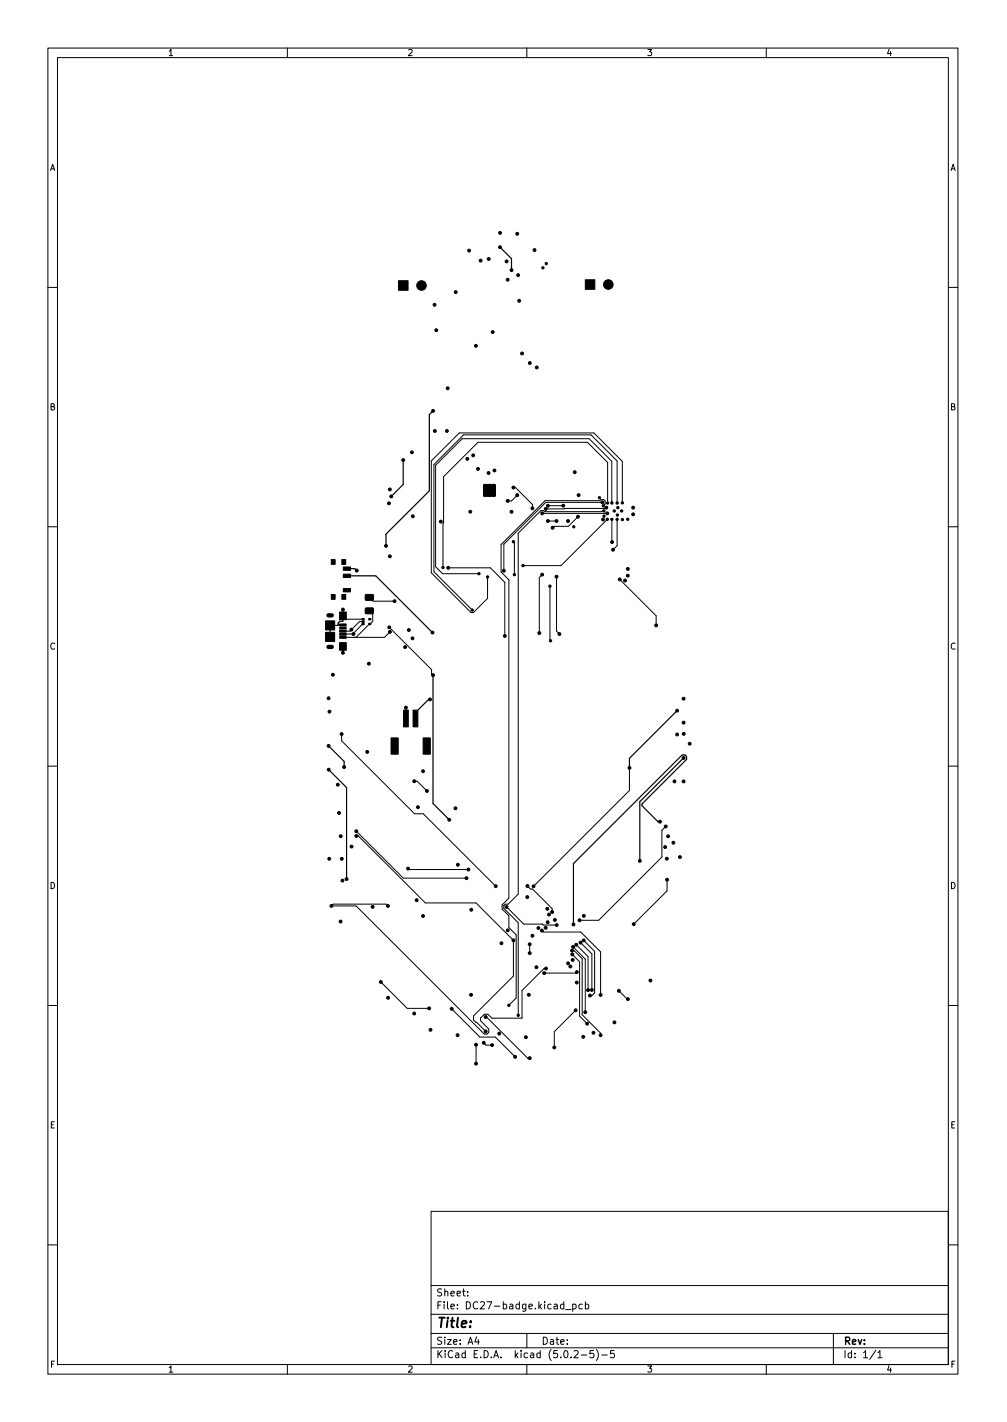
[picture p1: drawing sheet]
<svg xmlns="http://www.w3.org/2000/svg" width="210mm" height="297mm" viewBox="0 0 210 297" stroke-linecap="round" stroke-linejoin="round" font-family="sans-serif">
<defs><g id="words">
<text font-size="2.8" x="91" y="277.3">Title:</text>
<g font-size="2.1">
<text x="91" y="273.5">File: DC27-badge.kicad_pcb</text>
<text x="91" y="270.8">Sheet:</text>
<text x="91" y="280.9">Size: A4</text>
<text x="113" y="280.9">Date:</text>
<text x="176" y="280.9">Rev:</text>
<text x="91" y="283.7">KiCad E.D.A. kicad (5.0.2-5)-5</text>
<text x="176" y="283.7">Id: 1/1</text>
</g>
<g font-size="1.8">
<text x="35" y="11.7">1</text>
<text x="85" y="11.7">2</text>
<text x="135" y="11.7">3</text>
<text x="185" y="11.7">4</text>
<text x="10.3" y="35.7">A</text>
<text x="198.4" y="35.7">A</text>
<text x="10.3" y="85.7">B</text>
<text x="198.4" y="85.7">B</text>
<text x="10.3" y="135.7">C</text>
<text x="198.4" y="135.7">C</text>
<text x="10.3" y="185.7">D</text>
<text x="198.4" y="185.7">D</text>
<text x="10.4" y="235.7">E</text>
<text x="198.4" y="235.7">E</text>
<text x="10.4" y="285.7">F</text>
<text x="35" y="286.7">1</text>
<text x="85" y="286.7">2</text>
<text x="135" y="286.7">3</text>
<text x="185" y="286.7">4</text>
<text x="198.5" y="285.7">F</text>
</g>
</g></defs>
<g fill="none" stroke="#000" stroke-width=".21">
<path d="M10 10h190v277h-190zM12 12h186v273h-186zM60 10v2M110 10v2M160 10v2M10 60h2M198 60h2M10 110h2M93.6 118.6h8.8l3 3v11.2M107.2 113.2l.2 .2v6.6M107.2 101.8h.4l3.6 3.6v.8M108 103.4l-1.2 1.2h-.8"/>
<path d="M113.6 107.2h.1M114.4 105.6h3.2M114.4 108.8h1.8M120.7 107.9l-2 2h-3l-.3 .3M125.8 104.9h-11.8l-8.8 8.8v5.5M126 105.6l.3-.3v-.6l-.3-.3h-.5l-.2 .2h-11.5l-9.2 9.2v5.7l1.6 1.6v66.5l-1.4 1.4v.9l1.4 1.4v2.5l1.6 1.5v13.2l-1.6 1.5M126.1 106.7h-.3l-.2 .2h-11.9l-.2-.2h-.6l-4.7 4.7v75.4l-2.1 2.1h-.6l-.3 .3v.5l3 3v19.4M126.4 107.2h.1M126.6 106l-.2 .2-12.4 .1M126.8 107.2h-13.6M126.8 108.5l-9.7 9.7h-7.9M126.9 105.1v-8.5l-4.3-4.2h-22.8l-7.2 7.2-.1 19"/>
<path d="M127.7 105.1v-8.7l-4.7-4.8h-26.5l-5.5 5.6v21.2l1.4 1.4h7.6M127.7 104.7l.1 .1M127.8 108.5v4.7M128.8 105.1v-8.8l-5.4-5.5h-26.6l-6.2 6.2v22.4l8 8M128.8 108.5v5.5l-.8 .8M129.9 105v-8.6l-5.9-6h-28.1l-5.9 5.9v23.3l8.4 8.4h.4l3-3v-4.5M198 110h2M70.6 130.5l-1.7 .1M71.6 133.1h.1M71.6 128.6l.7 .7h3.5M71.6 132.5h.1M75.8 129.8h-.7l-2 2h-1.5"/>
<path d="M75.8 130.3l-2 2v.1l-2.2 .1M77.1 124.8l.8 .8h4.5M77.1 127.6l.7 .7v1.5l-3.5 3.3M81.3 131l8.8 8.9v.8l.3 .3M81.4 132l-1.1 1.1h-8.7M113.2 120l-.6 .6v11.6M114.8 122.4v11.3l.1 .1M116.2 120.5v11.3l.6 .6M129.4 121l7.6 7.6v2M71.3 153.3v1.5l15.3 15.2h1.8l15.1 15.1M10 160h2M74.4 174.6h.4l14 14h10.6l7.8 7.8v7.5l-8.3 8.3v.9l2.5 2.3"/>
<path d="M74.4 173.6l9.8 9.8h13.2M86.5 163.2h.6l2 2M131.4 160.4v4.7l-20 20M139 172.6l-.8 .8v5.6l-13.2 13.2h-4M198 160h2M81 189.2l-.4-.3h-11l-.4 .3h5.1l26.8 26.8h.6l.3-.4v-.7l-1.7-1.7v-.5l.8-.8h.8l.8 .8 6.3-.1v-5.7l4.6-4.6h.4M85.2 181.4l.2 .2h12.4M105.8 189.5l3.6 3.5h3.8l.2 .2h2.8M110.1 185.1l.7 .6h.4l4.1 4.1v.7M110.6 199.1h.1M110.6 197.2v1.9M113.1 194.4l.3 .3h7.9l4.1 4.1v9"/>
<path d="M113.9 193.8h.3M119.4 198.6h.5l1.7 1.7v11.7l3.8 3.8v.4M119.5 199.4l1.5 1.5v11.4l1.6 1.5M119.7 197.8l2.5 2.5v11.1M120.3 197.6v-.3l2.5 2.5v7M121.2 196.9l2.4 2.4v7.5M121.9 196.4l2.3 2.3v8.7l-.6 .6h-.4M139.3 183.8v2.3l-7 6.9M10 210h2M79.5 205.1l5.5 5.5h4.6M94.3 210.7l5.9 5.9h3.2l4.2 4.2M99.4 218.2v4"/>
<path d="M101 217.8l.5 .5h1.3M101.4 212.4h.2l8.6 8.6h.4M120.2 211l-4.5 4.5v3.3M120.4 203.1l-.2 .2h-6.6M129.2 207l1.9 1.7M198 210h2M90 253h108v32h-108zM10 260h2M90 278.5h108M90 274.5h108M90 268.5h108M97.7 270.6v.1"/>
<path d="M97.7 269.8v.1M99.5 279.2l-.3 1.1h.9M99.9 279.8v1M110 278.5v3M118.1 273.6h1.1M119.6 272.5l.4-.1 .3 .3-.1 .6h-.6M119.6 272.4v1.5M121.6 272.5l-.4-.1-.3 .3 .1 .6h.6M122.2 272.5l.5-.1 .2 .3-.1 .6h-.6M122.2 271.9v1.5M174 278.5v6.5M198 260h2"/>
<path d="M60 285v2M90 281.5h108M110 285v2M119.9 282.3l.5-.2 .3 .4-.9 1.1h.9M121.4 283h1.1M123.9 282.1h-.7v.7l.2-.1 .5 .1 .1 .2-.1 .5-.2 .1-.5-.1M124.5 281.9a1.72 1.72 0 0 1 0 2.3M125.7 283h1.1M128.2 282.1h-.7l-.1 .7 .3-.1 .5 .1 .1 .2-.1 .5-.2 .1-.6-.1M160 285v2M182.9 282l-1.3 2M183.3 282.5l.4-.4v1.5"/>
<path d="M183.3 283.6h.9"/>
</g>
<g fill="#000" stroke="#000" stroke-width=".21">
<path d="M83.2 58.6h2v2h-2zM122.2 58.4h2v2h-2zM69.2 116.9h.8v1h-.8zM71.4 116.9h.8v1h-.8zM71.7 118.4h1.5v.7h-1.5zM101 101.3h2.4v2.3h-2.4zM68 132.1h1.9v1.9h-1.9zM68 129.7h1.9v1.9h-1.9zM69.2 124.2h.8v1h-.8zM70.9 134.2h1.4v1.6h-1.4zM70.9 127.8h1.4v1.6h-1.4zM70.9 132.9h1.4v.4h-1.4z"/>
<path d="M70.9 132.3h1.4v.4h-1.4zM70.9 131.6h1.4v.4h-1.4zM70.9 131h1.4v.4h-1.4zM70.9 130.3h1.4v.4h-1.4zM71.4 124.2h.8v1h-.8zM71.7 122.9h1.5v.7h-1.5zM71.7 119.9h1.5v.7h-1.5zM75.6 129.7h.4v.3h-.4zM75.6 129.2h.4v.3h-.4zM75.6 130.2h.4v.3h-.4zM77 129.2h.4v.3h-.4zM77 130.2h.4v.3h-.4z"/>
<path d="M76.3 127h1.6l.1 1.1-1.6 .1zM76.3 124.2h1.6l.1 1.1-1.6 .1zM81.7 154.1h1.4v3.4h-1.4zM84.3 148.3h1v3.5h-1zM86.3 148.3h1v3.5h-1zM88.4 154.1h1.4v3.4h-1.4z"/>
<circle cx="88" cy="59.6" r="1"/>
<circle cx="97.9" cy="52.3" r=".3"/>
<circle cx="100.3" cy="54.4" r=".3"/>
<circle cx="102" cy="54.1" r=".3"/>
<circle cx="104.4" cy="51.6" r=".3"/>
<circle cx="104.4" cy="48.6" r=".3"/>
<circle cx="105.8" cy="54.6" r=".3"/>
<circle cx="106" cy="58.4" r=".3"/>
<circle cx="106.8" cy="56.4" r=".3"/>
<circle cx="108" cy="48.8" r=".3"/>
<circle cx="108.2" cy="57.5" r=".3"/>
<circle cx="111.6" cy="52.2" r=".3"/>
<circle cx="113.4" cy="55.9" r=".24"/>
<circle cx="114.1" cy="55.1" r=".24"/>
<circle cx="127" cy="59.4" r="1"/>
<circle cx="90.7" cy="63.7" r=".3"/>
<circle cx="91.1" cy="69" r=".3"/>
<circle cx="95.2" cy="61" r=".3"/>
<circle cx="99.4" cy="72.2" r=".3"/>
<circle cx="102.9" cy="69.4" r=".3"/>
<circle cx="108.4" cy="62.8" r=".3"/>
<circle cx="109" cy="73.8" r=".3"/>
<circle cx="110.6" cy="75.8" r=".3"/>
<circle cx="112.1" cy="76.8" r=".3"/>
<circle cx="84.2" cy="96.1" r=".3"/>
<circle cx="86" cy="94.5" r=".3"/>
<circle cx="90.4" cy="85.8" r=".3"/>
<circle cx="90.8" cy="90" r=".3"/>
<circle cx="93.3" cy="90" r=".3"/>
<circle cx="93.5" cy="81.1" r=".3"/>
<circle cx="97.6" cy="95.8" r=".3"/>
<circle cx="98.8" cy="95.1" r=".3"/>
<circle cx="99.8" cy="98" r=".3"/>
<circle cx="102" cy="98.8" r=".3"/>
<circle cx="103.2" cy="98.3" r=".3"/>
<circle cx="120" cy="98.6" r=".3"/>
<circle cx="74.5" cy="119.2" r=".3"/>
<circle cx="80.6" cy="114" r=".3"/>
<circle cx="81.2" cy="105.1" r=".3"/>
<circle cx="81.4" cy="102.2" r=".3"/>
<circle cx="81.4" cy="116.2" r=".3"/>
<circle cx="81.7" cy="103.7" r=".3"/>
<circle cx="86.2" cy="107.8" r=".3"/>
<circle cx="92" cy="109" r=".3"/>
<circle cx="92.5" cy="118.6" r=".24"/>
<circle cx="93.6" cy="118.6" r=".3"/>
<circle cx="98.2" cy="106.9" r=".3"/>
<circle cx="100" cy="119.8" r=".24"/>
<circle cx="101.2" cy="102.4" r=".25"/>
<circle cx="101.2" cy="103.4" r=".25"/>
<circle cx="101.2" cy="101.4" r=".25"/>
<circle cx="102.2" cy="103.4" r=".25"/>
<circle cx="102.2" cy="102.4" r=".25"/>
<circle cx="102.2" cy="101.4" r=".25"/>
<circle cx="103.2" cy="103.4" r=".25"/>
<circle cx="103.2" cy="102.4" r=".25"/>
<circle cx="103.2" cy="101.4" r=".25"/>
<circle cx="105.2" cy="119.2" r=".3"/>
<circle cx="106" cy="104.6" r=".3"/>
<circle cx="106.8" cy="106.9" r=".3"/>
<circle cx="107.2" cy="113.2" r=".24"/>
<circle cx="107.2" cy="101.8" r=".3"/>
<circle cx="108" cy="103.4" r=".3"/>
<circle cx="109.2" cy="118.2" r=".24"/>
<circle cx="111.2" cy="106.2" r=".3"/>
<circle cx="113.2" cy="107.2" r=".3"/>
<circle cx="114" cy="106.3" r=".3"/>
<circle cx="114.4" cy="105.6" r=".3"/>
<circle cx="114.4" cy="108.8" r=".3"/>
<circle cx="115.4" cy="110.2" r=".3"/>
<circle cx="116.2" cy="108.8" r=".3"/>
<circle cx="117.6" cy="105.6" r=".3"/>
<circle cx="118.6" cy="108.8" r=".3"/>
<circle cx="119.8" cy="110" r=".24"/>
<circle cx="120.7" cy="107.9" r=".3"/>
<circle cx="120.8" cy="103.4" r=".3"/>
<circle cx="125.2" cy="104" r=".24"/>
<circle cx="125.8" cy="104.9" r=".3"/>
<circle cx="125.9" cy="108.5" r=".3"/>
<circle cx="126" cy="105.6" r=".24"/>
<circle cx="126.1" cy="106.7" r=".24"/>
<circle cx="126.1" cy="107.8" r=".24"/>
<circle cx="126.6" cy="106" r=".3"/>
<circle cx="126.8" cy="107.2" r=".3"/>
<circle cx="126.8" cy="108.5" r=".24"/>
<circle cx="126.9" cy="105.1" r=".24"/>
<circle cx="127.8" cy="108.5" r=".24"/>
<circle cx="127.8" cy="105.1" r=".24"/>
<circle cx="127.8" cy="113.2" r=".3"/>
<circle cx="128" cy="114.8" r=".3"/>
<circle cx="128.2" cy="106.7" r=".24"/>
<circle cx="128.8" cy="108.5" r=".24"/>
<circle cx="128.8" cy="105.1" r=".24"/>
<circle cx="128.9" cy="107.6" r=".24"/>
<circle cx="129" cy="106" r=".24"/>
<circle cx="129.8" cy="106.7" r=".24"/>
<circle cx="129.9" cy="105" r=".24"/>
<circle cx="129.9" cy="108.5" r=".24"/>
<circle cx="131.1" cy="108.5" r=".24"/>
<circle cx="131.1" cy="118.8" r=".3"/>
<circle cx="132.2" cy="107.4" r=".3"/>
<circle cx="132.2" cy="106" r=".3"/>
<circle cx="71.6" cy="127.3" r=".3"/>
<circle cx="71.6" cy="136.4" r=".3"/>
<circle cx="73.4" cy="131.5" r=".3"/>
<circle cx="73.8" cy="132.4" r=".3"/>
<circle cx="77" cy="138.6" r=".3"/>
<circle cx="81.3" cy="131" r=".3"/>
<circle cx="81.4" cy="132" r=".3"/>
<circle cx="82.4" cy="125.6" r=".3"/>
<circle cx="84.6" cy="135.2" r=".3"/>
<circle cx="85.4" cy="131.6" r=".3"/>
<circle cx="86.1" cy="133.3" r=".3"/>
<circle cx="90.3" cy="132.1" r=".3"/>
<circle cx="98.6" cy="127.4" r=".24"/>
<circle cx="101.8" cy="120.5" r=".24"/>
<circle cx="105.4" cy="132.8" r=".3"/>
<circle cx="107.4" cy="120" r=".24"/>
<circle cx="112.6" cy="132.2" r=".3"/>
<circle cx="113.2" cy="120" r=".3"/>
<circle cx="114.8" cy="122.4" r=".24"/>
<circle cx="114.9" cy="133.8" r=".24"/>
<circle cx="116.2" cy="120.5" r=".3"/>
<circle cx="116.8" cy="132.4" r=".3"/>
<circle cx="129.4" cy="121" r=".3"/>
<circle cx="130.5" cy="121.3" r=".3"/>
<circle cx="131.1" cy="120.2" r=".3"/>
<circle cx="137" cy="130.6" r=".3"/>
<circle cx="68.6" cy="145.9" r=".3"/>
<circle cx="68.6" cy="155.8" r=".3"/>
<circle cx="68.8" cy="148.7" r=".3"/>
<circle cx="69.5" cy="140.9" r=".3"/>
<circle cx="71.3" cy="153.3" r=".3"/>
<circle cx="76.7" cy="157.1" r=".3"/>
<circle cx="84.7" cy="147.8" r=".3"/>
<circle cx="89.8" cy="146.1" r=".3"/>
<circle cx="90.4" cy="141" r=".3"/>
<circle cx="141.4" cy="148.4" r=".3"/>
<circle cx="141.4" cy="153.4" r=".3"/>
<circle cx="142.7" cy="158.3" r=".3"/>
<circle cx="142.7" cy="145.9" r=".3"/>
<circle cx="142.7" cy="150.9" r=".3"/>
<circle cx="142.8" cy="153.3" r=".3"/>
<circle cx="144" cy="155.4" r=".3"/>
<circle cx="68.6" cy="160.8" r=".3"/>
<circle cx="68.7" cy="179.4" r=".3"/>
<circle cx="70.5" cy="163.9" r=".3"/>
<circle cx="70.8" cy="169.8" r=".3"/>
<circle cx="71.1" cy="174.7" r=".3"/>
<circle cx="71.4" cy="179.4" r=".3"/>
<circle cx="71.9" cy="160.2" r=".3"/>
<circle cx="73.4" cy="176.8" r=".3"/>
<circle cx="74.4" cy="174.6" r=".3"/>
<circle cx="74.4" cy="173.6" r=".3"/>
<circle cx="86.5" cy="163.2" r=".3"/>
<circle cx="87.3" cy="168.6" r=".3"/>
<circle cx="88.3" cy="161.1" r=".3"/>
<circle cx="89.1" cy="165.2" r=".3"/>
<circle cx="93.8" cy="171.2" r=".3"/>
<circle cx="95.1" cy="168.8" r=".3"/>
<circle cx="131.4" cy="160.4" r=".3"/>
<circle cx="133.6" cy="179.8" r=".3"/>
<circle cx="137.8" cy="171.6" r=".3"/>
<circle cx="138.9" cy="176.9" r=".3"/>
<circle cx="139" cy="172.6" r=".3"/>
<circle cx="139.2" cy="179.4" r=".3"/>
<circle cx="139.5" cy="174.7" r=".3"/>
<circle cx="140.6" cy="176" r=".3"/>
<circle cx="140.8" cy="163.2" r=".3"/>
<circle cx="142" cy="179" r=".3"/>
<circle cx="142.7" cy="163.2" r=".3"/>
<circle cx="69.2" cy="189.2" r=".3"/>
<circle cx="71.1" cy="192.5" r=".3"/>
<circle cx="71.5" cy="184" r=".3"/>
<circle cx="72.4" cy="183.6" r=".3"/>
<circle cx="77.8" cy="189.4" r=".3"/>
<circle cx="81" cy="189.2" r=".3"/>
<circle cx="85.2" cy="181.4" r=".3"/>
<circle cx="87" cy="188" r=".3"/>
<circle cx="88.3" cy="191.3" r=".3"/>
<circle cx="95.6" cy="180.6" r=".3"/>
<circle cx="97.4" cy="183.4" r=".3"/>
<circle cx="97.8" cy="181.6" r=".3"/>
<circle cx="98.4" cy="190" r=".3"/>
<circle cx="103.5" cy="185.1" r=".3"/>
<circle cx="104.7" cy="197" r=".3"/>
<circle cx="105.8" cy="189.5" r=".3"/>
<circle cx="106" cy="194.3" r=".3"/>
<circle cx="107.2" cy="196.4" r=".3"/>
<circle cx="110.1" cy="187.4" r=".3"/>
<circle cx="110.1" cy="185.1" r=".3"/>
<circle cx="110.6" cy="197.2" r=".3"/>
<circle cx="110.6" cy="199.1" r=".3"/>
<circle cx="111.2" cy="195.5" r=".3"/>
<circle cx="111.4" cy="185.1" r=".3"/>
<circle cx="112.4" cy="193.9" r=".3"/>
<circle cx="113.1" cy="194.4" r=".3"/>
<circle cx="113.9" cy="193.8" r=".3"/>
<circle cx="114.3" cy="189.8" r=".3"/>
<circle cx="114.4" cy="192.6" r=".3"/>
<circle cx="114.6" cy="191" r=".3"/>
<circle cx="115.3" cy="190.5" r=".3"/>
<circle cx="115.9" cy="192.2" r=".3"/>
<circle cx="116.2" cy="193.2" r=".3"/>
<circle cx="119.4" cy="198.6" r=".3"/>
<circle cx="119.5" cy="199.4" r=".3"/>
<circle cx="119.7" cy="197.8" r=".3"/>
<circle cx="119.7" cy="193.1" r=".3"/>
<circle cx="120.3" cy="197.3" r=".3"/>
<circle cx="121" cy="192.2" r=".3"/>
<circle cx="121.2" cy="196.9" r=".3"/>
<circle cx="121.9" cy="196.4" r=".3"/>
<circle cx="121.9" cy="191.3" r=".3"/>
<circle cx="132.3" cy="193" r=".3"/>
<circle cx="139.3" cy="183.8" r=".3"/>
<circle cx="79.5" cy="205.1" r=".3"/>
<circle cx="81" cy="208.4" r=".3"/>
<circle cx="86.5" cy="211.7" r=".3"/>
<circle cx="89.6" cy="210.6" r=".3"/>
<circle cx="89.9" cy="215.1" r=".3"/>
<circle cx="94.3" cy="210.7" r=".3"/>
<circle cx="95.5" cy="216.2" r=".3"/>
<circle cx="98.4" cy="207.8" r=".3"/>
<circle cx="99.4" cy="218.2" r=".3"/>
<circle cx="101" cy="217.8" r=".3"/>
<circle cx="101.4" cy="215.4" r=".3"/>
<circle cx="101.4" cy="212.4" r=".3"/>
<circle cx="102.8" cy="218.3" r=".3"/>
<circle cx="104.2" cy="215.9" r=".3"/>
<circle cx="106.2" cy="210" r=".24"/>
<circle cx="108.2" cy="212.1" r=".24"/>
<circle cx="109.8" cy="216.7" r=".3"/>
<circle cx="110.4" cy="207.8" r=".3"/>
<circle cx="112" cy="202" r=".3"/>
<circle cx="113.6" cy="203.3" r=".3"/>
<circle cx="114" cy="202.3" r=".3"/>
<circle cx="115.7" cy="218.8" r=".3"/>
<circle cx="118.6" cy="201.2" r=".3"/>
<circle cx="119.1" cy="201.9" r=".3"/>
<circle cx="119.6" cy="200.5" r=".3"/>
<circle cx="120.2" cy="211" r=".3"/>
<circle cx="120.4" cy="205.2" r=".3"/>
<circle cx="120.4" cy="203.1" r=".3"/>
<circle cx="121.8" cy="216.6" r=".3"/>
<circle cx="122.2" cy="211.4" r=".3"/>
<circle cx="122.6" cy="213.8" r=".3"/>
<circle cx="122.8" cy="206.8" r=".3"/>
<circle cx="123.2" cy="208" r=".3"/>
<circle cx="123.6" cy="206.8" r=".3"/>
<circle cx="123.9" cy="215.7" r=".3"/>
<circle cx="125.4" cy="207.8" r=".3"/>
<circle cx="125.4" cy="216.2" r=".3"/>
<circle cx="128.3" cy="213.6" r=".3"/>
<circle cx="129.2" cy="207" r=".3"/>
<circle cx="131.1" cy="208.7" r=".3"/>
<circle cx="135.8" cy="204.8" r=".3"/>
<circle cx="99.4" cy="222.2" r=".3"/>
<circle cx="107.6" cy="220.8" r=".3"/>
<circle cx="110.6" cy="221" r=".3"/>
</g>
<path d="M68.6 135.1h.7M68.6 128.5h.7" fill="none" stroke="#000" stroke-width=".9"/>
<path d="M68.6 135.1h.7M68.6 128.5h.7" fill="none" stroke="#000" stroke-width=".5"/>
<g fill="none" stroke="#000" stroke-width=".25">
<path d="M104.4 51.6l2.4 2.4v2.4M84.2 96.1v5.1l-2.5 2.5M90.4 85.8l-.8 .8v15.9l-9 9.1v2.4M72.4 118.8h1.7l.4 .4M127.7 105.1h.1M127.7 104.8h.1M68.9 130.6v2.4M71.6 132.5h.1M71.6 127.3v2.5h-.6l-.4 .4v.3h1M71.6 133.1h.1M71.6 135v1.4M72.4 120.3h6l11.9 11.8"/>
<path d="M68.6 155.8l3.3 3.3v1.1M84.7 147.8v2.3M89.8 146.1h-.3l-2.8 2.7v1.3M90.4 141v26.8l3.4 3.4M141.4 148.4l-10 10v2M142.7 158.3l-9.1 9.2v12.3M68.6 160.8l3.8 3.7v19.1M131.4 160.4h.1M137.8 171.6h-.4l-3.4-3.3v-.4l9.4-9.3v-.6l-.4-.3h-.6l-22.7 22.7v12.7"/>
</g>
<use href="#words"/>
</svg>
